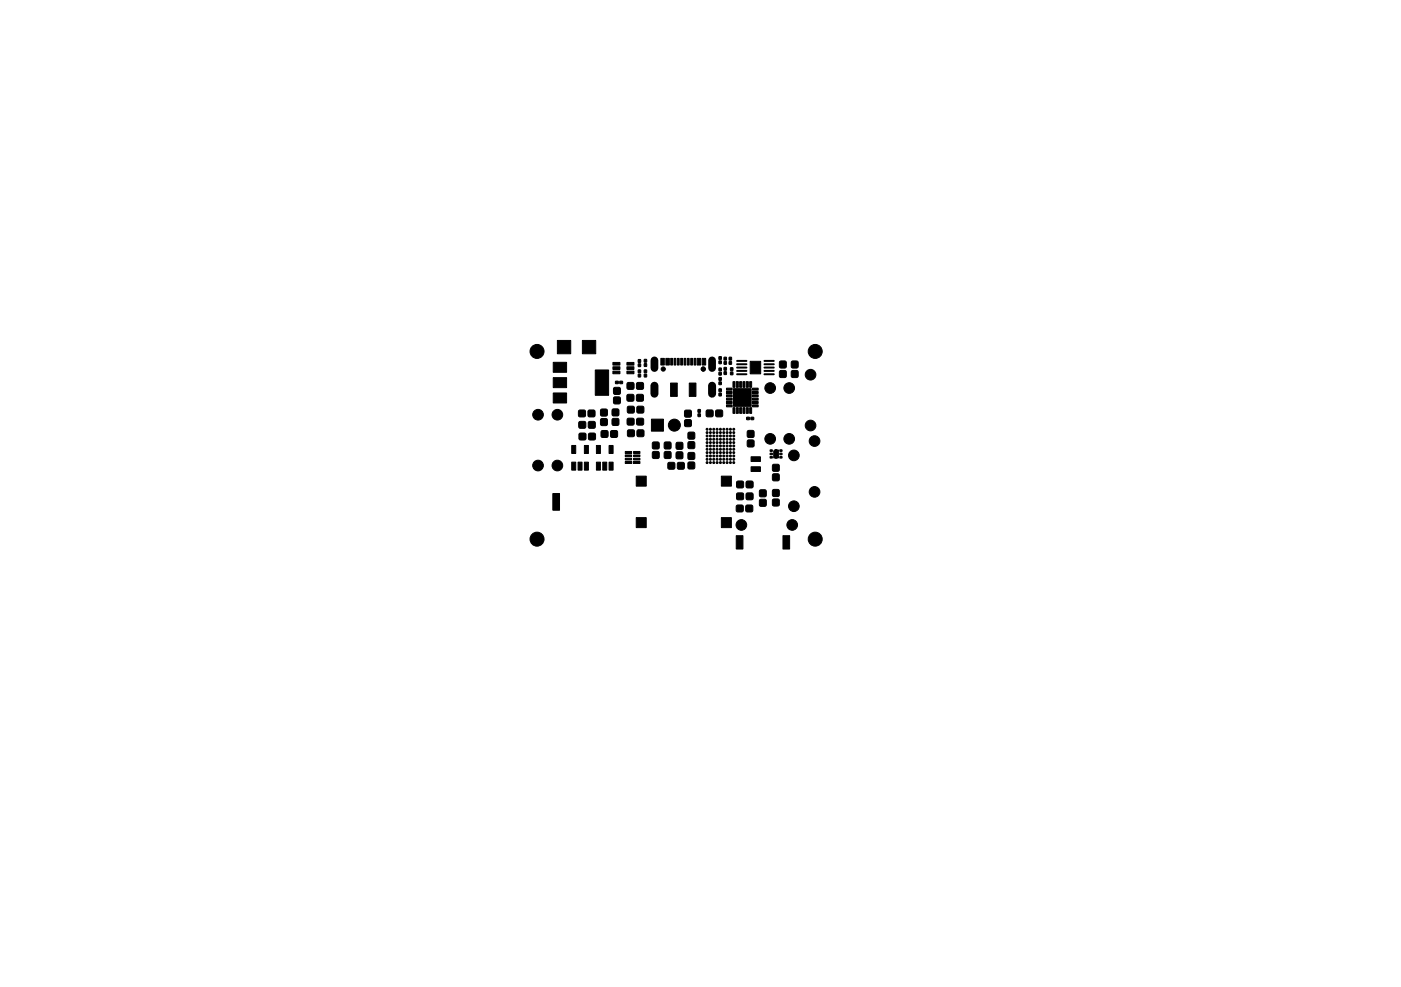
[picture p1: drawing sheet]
<svg xmlns="http://www.w3.org/2000/svg" width="210mm" height="148mm" viewBox="0 0 210 148" stroke-linecap="round" stroke-linejoin="round" font-family="sans-serif">
<g fill="#000" stroke="#000" stroke-width=".15">
<path d="M82.9 54.3h2v1.5h-2zM82.9 56.6h2v1.5h-2zM83.5 51h2v2h-2zM87.3 51h2v2h-2zM89.2 55.5h2v3.8h-2zM92 58.2h.9v.9h-.9zM92.3 57.2h.4v.3h-.4zM91.9 54.3h1v.4h-1zM91.9 55h1v.4h-1zM91.9 55.6h1v.4h-1zM92.9 57.2h.4v.3h-.4zM94 59.2h1v.9h-1z"/>
<path d="M94 57.4h1v.9h-1zM94 55.6h1v.4h-1zM94 55h1v.4h-1zM94 54.3h1v.4h-1zM95.5 59.2h.9v.9h-.9zM95.5 57.4h.9v.9h-.9zM95.7 54.6h.3v.4h-.3zM95.7 53.9h.3v.4h-.3zM95.7 55.5h.3v.4h-.3zM95.7 56.1h.3v.4h-.3zM96.6 56.1h.3v.4h-.3zM96.6 55.5h.3v.4h-.3z"/>
<path d="M96.6 53.9h.3v.4h-.3zM96.6 54.5h.3v.4h-.3zM99.1 53.7h.5v1h-.5zM99.8 53.7h.5v1h-.5zM100.5 57.4h1v2h-1zM100.5 53.7h.3v1h-.3zM101 53.7h.3v1h-.3zM101.5 53.7h.3v1h-.3zM102 53.7h.3v1h-.3zM102.5 53.7h.3v1h-.3zM103 53.7h.3v1h-.3zM103.3 57.4h1v2h-1z"/>
<path d="M103.5 53.7h.3v1h-.3zM104 53.7h.3v1h-.3zM104.5 53.7h.5v1h-.5zM105.3 53.7h.5v1h-.5zM107.8 57.3h.3v.4h-.3zM107.8 56.6h.3v.4h-.3zM107.8 54.1h.3v.4h-.3zM107.8 53.5h.3v.4h-.3zM107.8 59h.3v.4h-.3zM107.8 58.3h.3v.4h-.3zM107.8 55.2h.3v.4h-.3zM107.8 55.8h.3v.4h-.3z"/>
<path d="M108.5 54.2h.4v.4h-.4zM108.5 53.6h.4v.4h-.4zM108.5 55.1h.4v.4h-.4zM108.5 55.7h.4v.4h-.4zM109.3 54.2h.3v.4h-.3zM109.3 53.6h.3v.4h-.3zM109.5 55.8h.4v.4h-.4zM109.5 55.1h.4v.5h-.4zM108.9 58.2h.8v.3h-.8zM108.9 58.7h.8v.3h-.8zM108.9 59.2h.8v.3h-.8zM109.9 57.2h.3v.9h-.3z"/>
<path d="M110.4 57.2h.3v.9h-.3zM110.9 57.2h.3v.9h-.3zM111.4 57.2h.3v.9h-.3zM111.9 57.2h.3v.9h-.3zM112.5 54.2h1.5v1.9h-1.5zM112.4 57.2h.3v.9h-.3zM112.8 59.2h.8v.3h-.8zM112.8 58.7h.8v.3h-.8zM112.8 58.2h.8v.3h-.8zM116.9 54.2h.9v.9h-.9zM116.9 55.6h.9v.9h-.9zM118.7 54.2h.9v.9h-.9z"/>
<path d="M118.7 55.6h.9v.9h-.9zM82.9 58.9h2v1.5h-2zM82.9 74h1v2.5h-1zM85.7 69.3h.6v1.2h-.6zM85.7 66.8h.6v1.2h-.6zM86.8 61.5h.9v1h-.9zM86.8 65h1v.9h-1zM86.7 69.3h.6v1.2h-.6zM86.8 63.3h.9v.9h-.9zM88.2 61.5h.9v1h-.9zM88.3 65h.9v.9h-.9zM87.6 69.3h.6v1.2h-.6z"/>
<path d="M87.6 66.8h.6v1.2h-.6zM88.2 63.3h1v.9h-1zM89.4 69.3h.6v1.2h-.6zM89.4 66.8h.6v1.2h-.6zM90.2 64.6h.9v.9h-.9zM90.1 62.8h.9v1h-.9zM90.1 61.4h.9v.9h-.9zM90.4 69.3h.6v1.2h-.6zM91.6 64.6h.9v.9h-.9zM91.3 69.3h.6v1.2h-.6zM91.3 66.8h.6v1.2h-.6zM92 59.6h.9v.9h-.9z"/>
<path d="M91.8 61.4h.9v.9h-.9zM91.8 62.8h.9v.9h-.9zM94.1 61h.9v.9h-.9zM94.1 64.5h.9v.9h-.9zM93.7 67.7h1v.3h-1zM93.7 68.2h1v.3h-1zM93.7 68.7h1v.3h-1zM93.7 69.2h1v.3h-1zM94.1 62.8h.9v.9h-.9zM95.5 61h.9v.9h-.9zM95.5 64.5h1v.9h-1zM94.9 69.2h1v.3h-1z"/>
<path d="M95 68.7h.9v.3h-.9zM95 68.2h.9v.3h-.9zM95 67.7h.9v.3h-.9zM95.5 62.8h.9v.9h-.9zM95.4 77.6h1.5v1.5h-1.5zM95.4 71.4h1.5v1.5h-1.5zM97.6 62.9h1.8v1.8h-1.8zM97.8 67.8h.9v.9h-.9zM97.8 66.3h.9v1h-.9zM99.6 67.8h.9v.9h-.9zM99.6 66.3h.9v1h-.9zM100.2 69.4h.9v.9h-.9z"/>
<path d="M101.4 67.8h.9v.9h-.9zM101.4 66.4h.9v.9h-.9zM101.6 69.4h.9v.9h-.9zM103.2 69.3h.9v1h-.9zM103.2 67.9h.9v.9h-.9zM102.7 61.6h.9v.9h-.9zM102.7 63h.9v.9h-.9zM103.2 64.9h.9v.9h-.9zM103.2 66.3h.9v.9h-.9zM104.6 62.1h.4v.4h-.4zM104.6 61.4h.4v.4h-.4zM105.9 61.5h.9v.9h-.9z"/>
<path d="M107.3 61.5h1v.9h-1zM108.1 77.6h1.5v1.5h-1.5zM108.1 71.4h1.5v1.5h-1.5zM108.9 59.7h.8v.3h-.8zM108.9 60.2h.8v.3h-.8zM108.9 60.7h.8v.3h-.8zM109.9 61.1h.3v.9h-.3zM110.5 72.2h.9v.9h-.9zM110.5 74h.9v.9h-.9zM110.4 61.1h.3v.9h-.3zM110.9 61.1h.3v.9h-.3zM110.4 75.8h1v.9h-1z"/>
<path d="M111.4 61.1h.3v.9h-.3zM111.9 72.2h.9v.9h-.9zM111.9 74h.9v.9h-.9zM111.9 62.6h.4v.3h-.4zM111.9 61.1h.3v.9h-.3zM112.1 66h.9v1h-.9zM112.1 64.6h.9v.9h-.9zM112.6 62.6h.4v.3h-.4zM109.9 58.3h2.7v2.6h-2.7zM112.4 61.1h.3v.9h-.3zM111.8 75.8h1v.9h-1zM112.8 60.7h.8v.3h-.8z"/>
<path d="M112.8 60.2h.8v.3h-.8zM112.8 59.7h.8v.3h-.8zM112.6 70h1.4v.7h-1.4zM112.6 68.5h1.4v.7h-1.4zM113.9 73.5h.9v.9h-.9zM113.9 74.9h.9v1h-.9zM115.5 67.5h.2l.1 .2h-.3zM115.5 68h.2l.1 .2h-.3zM115.5 68.5h.2l.1 .2h-.3zM115.8 74.9h1v.9h-1zM115.8 73.5h1v.9h-1zM116 67.6l.2-.2 .5 .1v1.2h-.7z"/>
<path d="M115.8 69.7h1v.9h-1zM115.8 71.1h1v.9h-1zM116.9 68.5h.3v.2h-.3zM116.9 68h.3v.2h-.3zM116.9 67.5h.3v.2h-.3zM110.4 80.3h1v2h-1zM117.4 80.3h1v2h-1z"/>
<circle cx="80.5" cy="52.7" r="1.05"/>
<circle cx="99.4" cy="55.3" r=".31"/>
<circle cx="105.4" cy="55.3" r=".3"/>
<circle cx="105.4" cy="55.3" r=".31"/>
<circle cx="115.4" cy="58.2" r=".8"/>
<circle cx="118.3" cy="58.2" r=".8"/>
<circle cx="121.5" cy="56.2" r=".8"/>
<circle cx="122.2" cy="52.7" r="1.05"/>
<circle cx="80.6" cy="62.2" r=".8"/>
<circle cx="80.6" cy="69.8" r=".8"/>
<circle cx="83.5" cy="62.2" r=".8"/>
<circle cx="83.5" cy="69.8" r=".8"/>
<circle cx="101.1" cy="63.8" r=".9"/>
<circle cx="106" cy="67.4" r=".14"/>
<circle cx="106" cy="64.9" r=".14"/>
<circle cx="106" cy="69.4" r=".14"/>
<circle cx="106" cy="66.4" r=".14"/>
<circle cx="106" cy="67.9" r=".14"/>
<circle cx="106" cy="65.9" r=".14"/>
<circle cx="106" cy="68.9" r=".14"/>
<circle cx="106" cy="65.4" r=".14"/>
<circle cx="106" cy="68.4" r=".14"/>
<circle cx="106" cy="66.9" r=".14"/>
<circle cx="106" cy="64.4" r=".14"/>
<circle cx="106.5" cy="66.4" r=".15"/>
<circle cx="106.5" cy="67.9" r=".15"/>
<circle cx="106.5" cy="65.9" r=".15"/>
<circle cx="106.5" cy="64.9" r=".15"/>
<circle cx="106.5" cy="69.4" r=".15"/>
<circle cx="106.5" cy="67.4" r=".15"/>
<circle cx="106.5" cy="68.9" r=".15"/>
<circle cx="106.5" cy="65.4" r=".15"/>
<circle cx="106.5" cy="68.4" r=".15"/>
<circle cx="106.5" cy="66.9" r=".15"/>
<circle cx="106.5" cy="64.4" r=".15"/>
<circle cx="107" cy="67.4" r=".14"/>
<circle cx="107" cy="64.9" r=".14"/>
<circle cx="107" cy="67.9" r=".14"/>
<circle cx="107" cy="65.9" r=".14"/>
<circle cx="107" cy="69.4" r=".14"/>
<circle cx="107" cy="66.4" r=".14"/>
<circle cx="107" cy="68.9" r=".14"/>
<circle cx="107" cy="65.4" r=".14"/>
<circle cx="107" cy="68.4" r=".14"/>
<circle cx="107" cy="66.9" r=".14"/>
<circle cx="107" cy="64.4" r=".14"/>
<circle cx="107.5" cy="67.9" r=".15"/>
<circle cx="107.5" cy="64.9" r=".15"/>
<circle cx="107.5" cy="65.9" r=".15"/>
<circle cx="107.5" cy="69.4" r=".15"/>
<circle cx="107.5" cy="67.4" r=".15"/>
<circle cx="107.5" cy="66.4" r=".15"/>
<circle cx="107.5" cy="68.9" r=".15"/>
<circle cx="107.5" cy="65.4" r=".15"/>
<circle cx="107.5" cy="68.4" r=".15"/>
<circle cx="107.5" cy="66.9" r=".15"/>
<circle cx="107.5" cy="64.4" r=".15"/>
<circle cx="108" cy="65.9" r=".14"/>
<circle cx="108" cy="69.4" r=".14"/>
<circle cx="108" cy="67.4" r=".14"/>
<circle cx="108" cy="66.4" r=".14"/>
<circle cx="108" cy="64.9" r=".14"/>
<circle cx="108" cy="67.9" r=".14"/>
<circle cx="108" cy="68.9" r=".14"/>
<circle cx="108" cy="65.4" r=".14"/>
<circle cx="108" cy="68.4" r=".14"/>
<circle cx="108" cy="66.9" r=".14"/>
<circle cx="108" cy="64.4" r=".14"/>
<circle cx="108.5" cy="67.9" r=".15"/>
<circle cx="108.5" cy="69.4" r=".15"/>
<circle cx="108.5" cy="67.4" r=".15"/>
<circle cx="108.5" cy="64.9" r=".15"/>
<circle cx="108.5" cy="65.9" r=".15"/>
<circle cx="108.5" cy="66.4" r=".15"/>
<circle cx="108.5" cy="68.9" r=".15"/>
<circle cx="108.5" cy="65.4" r=".15"/>
<circle cx="108.5" cy="66.9" r=".15"/>
<circle cx="108.5" cy="68.4" r=".15"/>
<circle cx="108.5" cy="64.4" r=".15"/>
<circle cx="109" cy="67.9" r=".14"/>
<circle cx="109" cy="65.9" r=".14"/>
<circle cx="109" cy="66.4" r=".14"/>
<circle cx="109" cy="64.9" r=".14"/>
<circle cx="109" cy="67.4" r=".14"/>
<circle cx="109" cy="69.4" r=".14"/>
<circle cx="109" cy="68.9" r=".14"/>
<circle cx="109" cy="65.4" r=".14"/>
<circle cx="109" cy="66.9" r=".14"/>
<circle cx="109" cy="68.4" r=".14"/>
<circle cx="109" cy="64.4" r=".14"/>
<circle cx="109.5" cy="66.4" r=".15"/>
<circle cx="109.5" cy="64.9" r=".15"/>
<circle cx="109.5" cy="69.4" r=".15"/>
<circle cx="109.5" cy="67.9" r=".15"/>
<circle cx="109.5" cy="65.9" r=".15"/>
<circle cx="109.5" cy="67.4" r=".15"/>
<circle cx="109.5" cy="68.9" r=".15"/>
<circle cx="109.5" cy="65.4" r=".15"/>
<circle cx="109.5" cy="68.4" r=".15"/>
<circle cx="109.5" cy="66.9" r=".15"/>
<circle cx="109.5" cy="64.4" r=".15"/>
<circle cx="110" cy="65.9" r=".14"/>
<circle cx="110" cy="67.4" r=".14"/>
<circle cx="110" cy="66.4" r=".14"/>
<circle cx="110" cy="64.9" r=".14"/>
<circle cx="110" cy="67.9" r=".14"/>
<circle cx="110" cy="69.4" r=".14"/>
<circle cx="110" cy="68.9" r=".14"/>
<circle cx="110" cy="65.4" r=".14"/>
<circle cx="110" cy="68.4" r=".14"/>
<circle cx="110" cy="66.9" r=".14"/>
<circle cx="110" cy="64.4" r=".14"/>
<circle cx="111.1" cy="78.7" r=".8"/>
<circle cx="115.4" cy="65.8" r=".8"/>
<circle cx="118.3" cy="65.8" r=".8"/>
<circle cx="118.7" cy="78.7" r=".8"/>
<circle cx="119" cy="68.3" r=".8"/>
<circle cx="119" cy="75.9" r=".8"/>
<circle cx="121.5" cy="63.8" r=".8"/>
<circle cx="122.1" cy="73.8" r=".8"/>
<circle cx="122.1" cy="66.1" r=".8"/>
<circle cx="80.5" cy="80.8" r="1.05"/>
<circle cx="122.2" cy="80.8" r="1.05"/>
</g>
<path d="M98.1 54v1.2M98.1 57.8v1.2M106.7 54v1.2M106.7 57.8v1.2" fill="none" stroke="#000" stroke-width="1.2"/>
<path d="M110.5 54.1h1.4M110.5 54.6h1.4M110.5 55.1h1.4M110.5 55.6h1.4M110.5 56.1h1.4M114.6 54.1h1.4M114.6 54.6h1.4M114.6 55.1h1.4M114.6 55.6h1.4M114.6 56.1h1.4" fill="none" stroke="#000" stroke-width=".3"/>
</svg>
